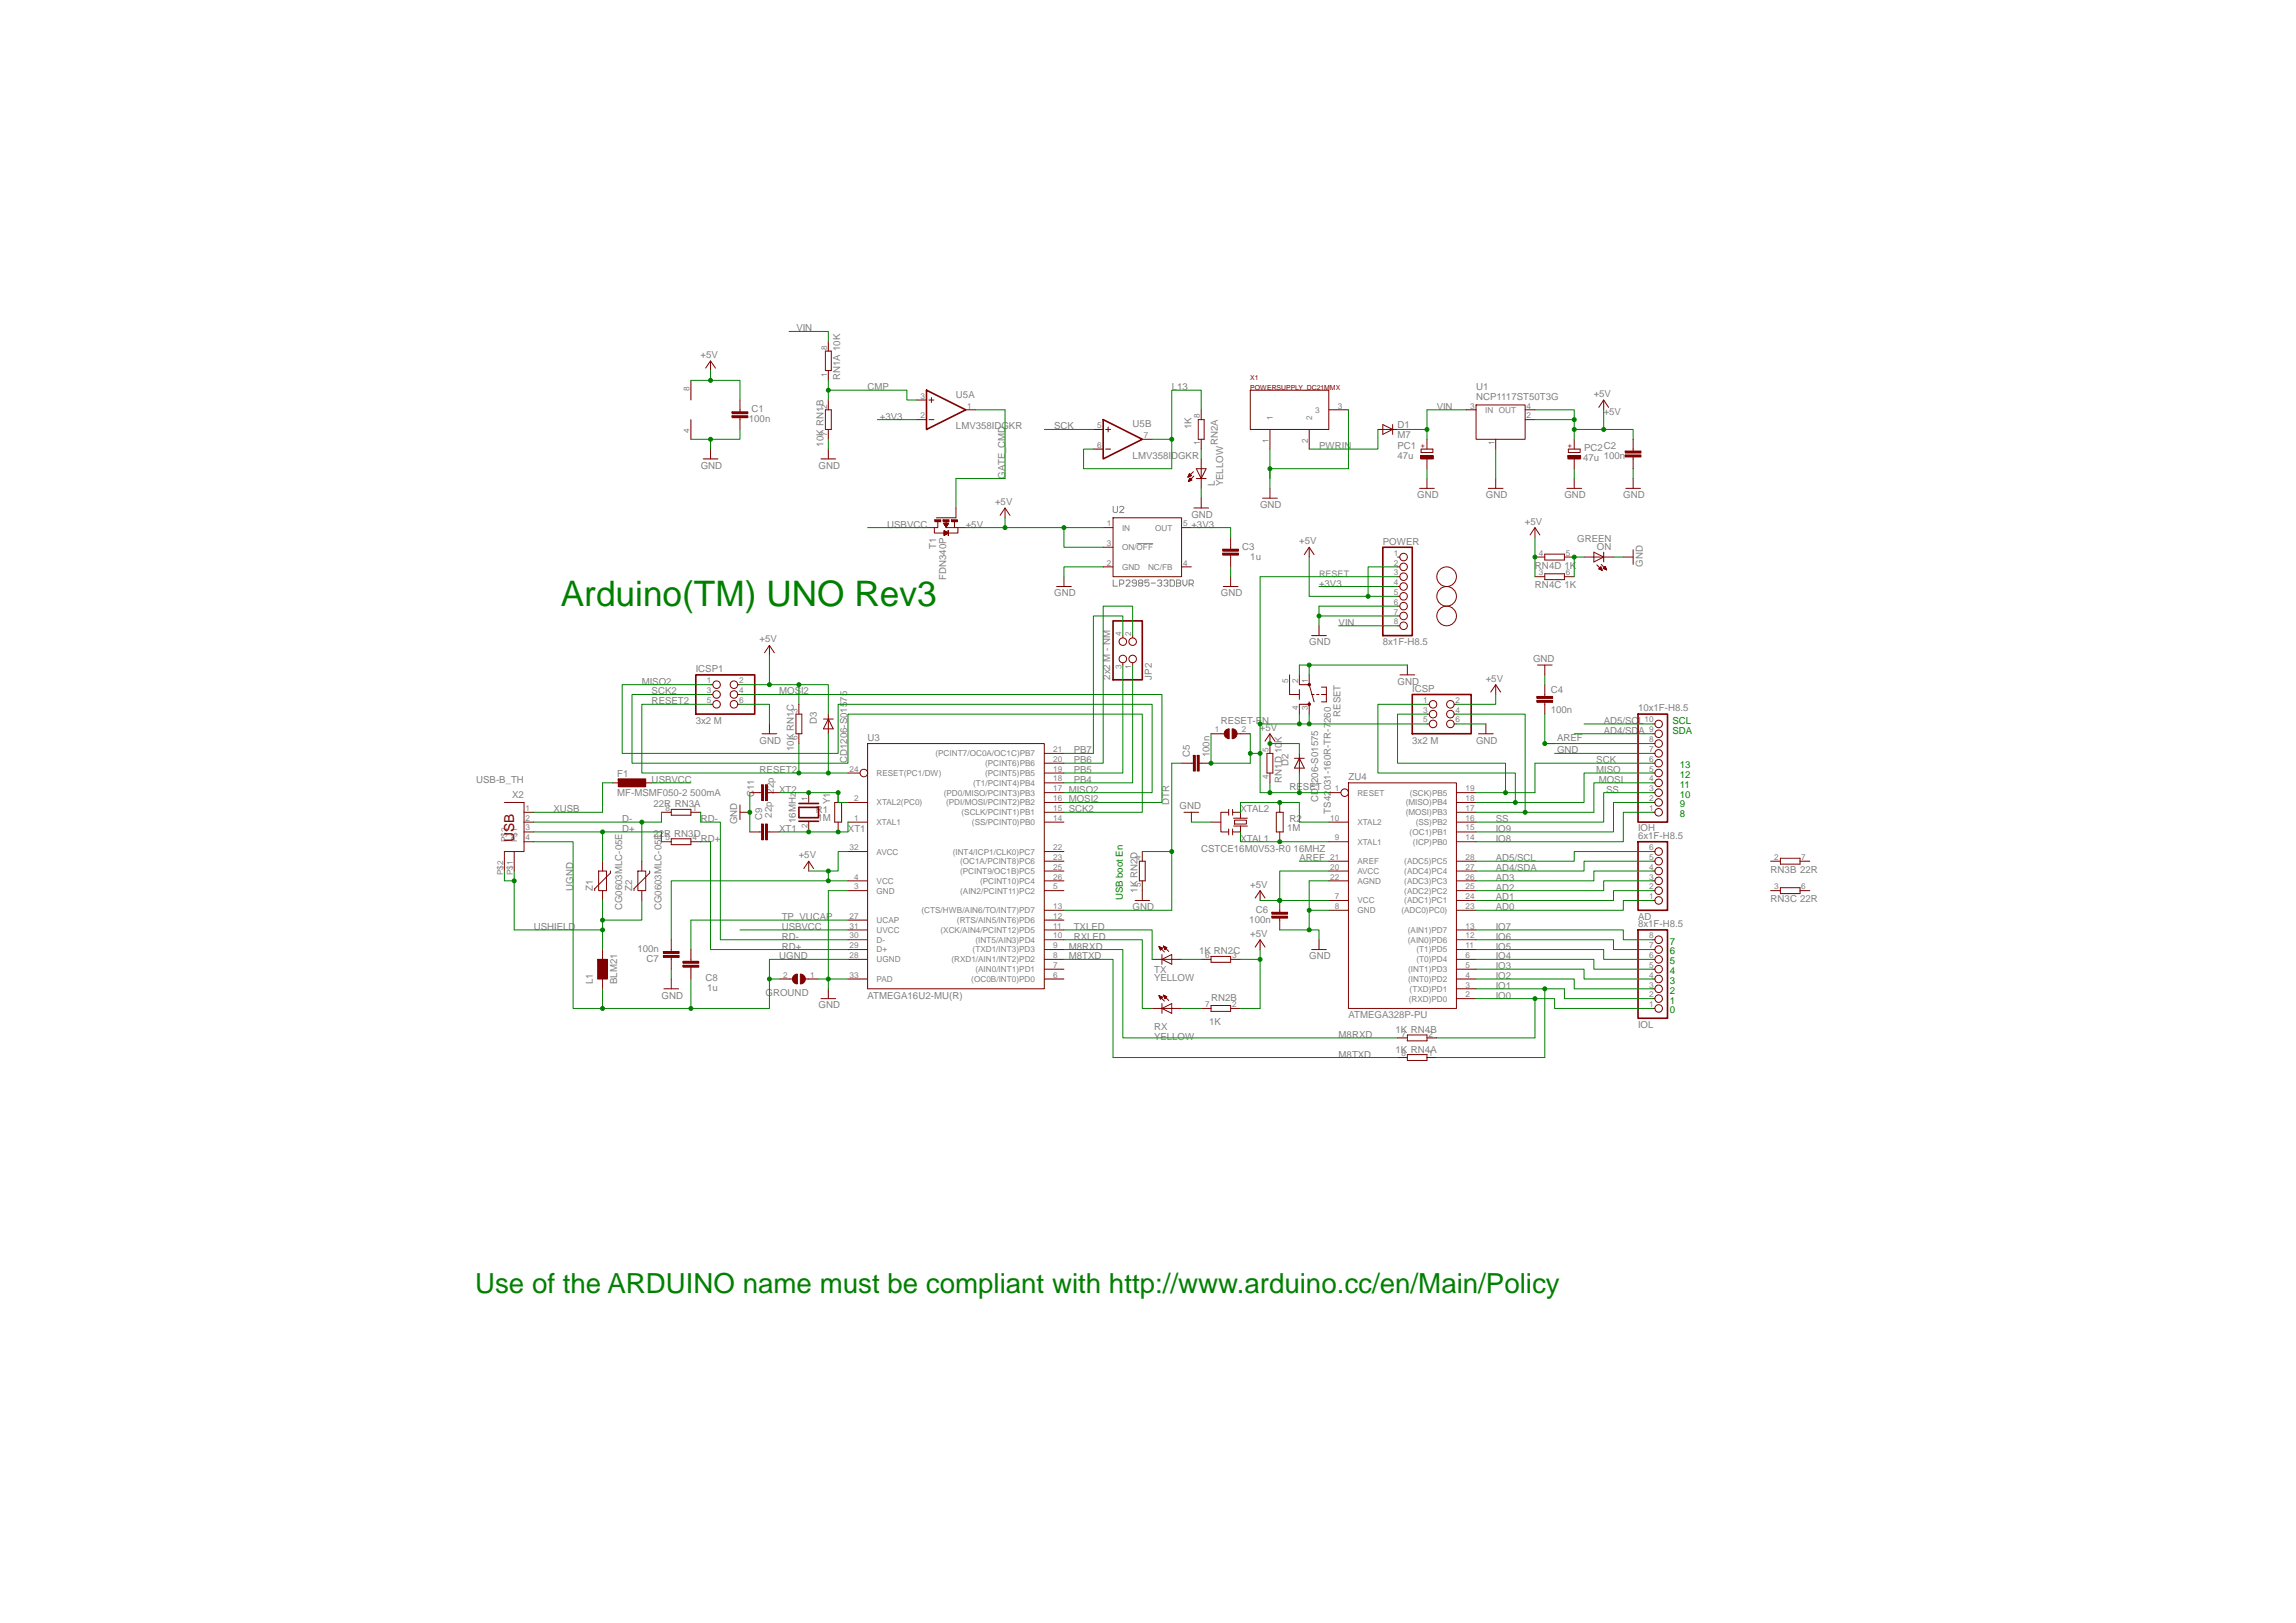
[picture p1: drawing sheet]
<svg xmlns="http://www.w3.org/2000/svg" width="297mm" height="210mm" viewBox="0 0 297 210" stroke-linecap="round" stroke-linejoin="round" font-family="sans-serif">
<defs><g id="words">
<text font-size="4.6" fill="#008000" x="72.6" y="78.4">Arduino(TM) UNO Rev3</text>
<text font-size="3.6" fill="#008000" x="61.5" y="167.3">Use of the ARDUINO name must be compliant with http://www.arduino.cc/en/Main/Policy</text>
<text font-size="1.8" fill="#800000" x="66.5" y="108.9" transform="rotate(-90 66.5 108.9)">USB</text>
<g font-size="1.2" fill="#808080">
<text x="90.6" y="46.3">+5V</text>
<text x="103" y="42.9">VIN</text>
<text x="97.2" y="53.3">C1</text>
<text x="108.7" y="49.2" transform="rotate(-90 108.7 49.2)">RN1A 10K</text>
<text x="112.2" y="50.5">CMP</text>
<text x="123.7" y="51.4">U5A</text>
<text x="151.6" y="50.5">L13</text>
<text x="185.9" y="53">VIN</text>
<text x="191" y="51.8">NCP1117ST50T3G</text>
<text x="191" y="50.5">U1</text>
<text x="206.2" y="51.4">+5V</text>
<text x="207.5" y="53.7">+5V</text>
<text x="96.9" y="54.6">100n</text>
<text x="106.5" y="57.8" transform="rotate(-90 106.5 57.8)">10K RN1B</text>
<text x="113.8" y="54.3">+3V3</text>
<text x="123.7" y="55.6">LMV358IDGKR</text>
<text x="136.4" y="55.6">SCK</text>
<text x="146.5" y="59.4">LMV358IDGKR</text>
<text x="146.5" y="55.2">U5B</text>
<text x="154.1" y="55.6" transform="rotate(-90 154.1 55.6)">1K</text>
<text x="157.6" y="57.6" transform="rotate(-90 157.6 57.6)">RN2A</text>
<text x="170.6" y="58.1">PWRIN</text>
<text x="180.8" y="56.7">M7</text>
<text x="180.8" y="58.1">PC1</text>
<text x="180.8" y="55.3">D1</text>
<text x="180.8" y="59.4">47u</text>
<text x="204.8" y="59.6">47u 100n</text>
<text x="204.9" y="58.4">PC2C2</text>
<text x="90.7" y="60.6">GND</text>
<text x="105.9" y="60.6">GND</text>
<text x="128.7" y="65.3">+5V</text>
<text x="130" y="61.9" transform="rotate(-90 130 61.9)">GATE_CMD</text>
<text x="157.2" y="62.9" transform="rotate(-90 157.2 62.9)">L</text>
<text x="158.3" y="62.9" transform="rotate(-90 158.3 62.9)">YELLOW</text>
<text x="163" y="65.7">GND</text>
<text x="183.3" y="64.5">GND</text>
<text x="192.2" y="64.5">GND</text>
<text x="202.4" y="64.5">GND</text>
<text x="210" y="64.5">GND</text>
<text x="114.8" y="68.3">USBVCC</text>
<text x="121.1" y="71" transform="rotate(-90 121.1 71)">T1</text>
<text x="124.9" y="68.3">+5V</text>
<text x="154.1" y="67">GND</text>
<text x="154.1" y="68.3">+3V3</text>
<text x="160.7" y="71.1">C3</text>
<text x="168.1" y="70.4">+5V</text>
<text x="178.9" y="70.5">POWER</text>
<text x="197.3" y="67.9">+5V</text>
<text x="204" y="70.1">GREEN</text>
<text x="206.6" y="71.2">ON</text>
<text x="122.4" y="75" transform="rotate(-90 122.4 75)">FDN340P</text>
<text x="136.4" y="77.2">GND</text>
<text x="157.9" y="77.2">GND</text>
<text x="161.8" y="72.4">1u</text>
<text x="170.6" y="74.6">RESET</text>
<text x="170.6" y="75.9">+3V3</text>
<text x="198.6" y="76.1">RN4C 1K</text>
<text x="198.6" y="73.6">RN4D 1K</text>
<text x="212.6" y="73.3" transform="rotate(-90 212.6 73.3)">GND</text>
<text x="98.3" y="83.1">+5V</text>
<text x="169.4" y="83.5">GND</text>
<text x="173.2" y="81">VIN</text>
<text x="178.9" y="83.5">8x1F-H8.5</text>
<text x="83" y="88.6">MISO2</text>
<text x="84.3" y="89.9">SCK2</text>
<text x="90" y="87">ICSP1</text>
<text x="100.8" y="89.9">MOSI2</text>
<text x="143.6" y="87.9" transform="rotate(-90 143.6 87.9)">2x2 M - NM</text>
<text x="149" y="87.9" transform="rotate(-90 149 87.9)">JP2</text>
<text x="180.8" y="88.6">GND</text>
<text x="182.7" y="89.5">ICSP</text>
<text x="192.2" y="88.2">+5V</text>
<text x="198.3" y="85.7">GND</text>
<text x="200.6" y="89.7">C4</text>
<text x="84.3" y="91.1">RESET2</text>
<text x="90" y="93.7">3x2 M</text>
<text x="105.7" y="93.7" transform="rotate(-90 105.7 93.7)">D3</text>
<text x="112.2" y="95.8">U3</text>
<text x="157.9" y="93.7">RESET-EN</text>
<text x="163" y="94.6">+5V</text>
<text x="173.4" y="92.7" transform="rotate(-90 173.4 92.7)">RESET</text>
<text x="200.6" y="92.2">100n</text>
<text x="201.4" y="95.9">AREF</text>
<text x="207.5" y="94.9">AD4/SDA</text>
<text x="207.5" y="93.7">AD5/SCL</text>
<text x="211.9" y="92">10x1F-H8.5</text>
<text x="61.6" y="101.3">USB-B_TH</text>
<text x="79.9" y="100.5">F1</text>
<text x="84.3" y="101.3">USBVCC</text>
<text x="98.3" y="96.2">GND</text>
<text x="98.3" y="100">RESET2</text>
<text x="102.7" y="97.2" transform="rotate(-90 102.7 97.2)">10K RN1C</text>
<text x="109.6" y="98.7" transform="rotate(-90 109.6 98.7)">CD1206-S01575</text>
<text x="138.9" y="101.3">PB4</text>
<text x="138.9" y="100">PB5</text>
<text x="138.9" y="98.7">PB6</text>
<text x="138.9" y="97.5">PB7</text>
<text x="153.9" y="98" transform="rotate(-90 153.9 98)">C5</text>
<text x="156.5" y="98" transform="rotate(-90 156.5 98)">100n</text>
<text x="165.8" y="101.3" transform="rotate(-90 165.8 101.3)">RN1D 10K</text>
<text x="166.7" y="99.1" transform="rotate(-90 166.7 99.1)">D2</text>
<text x="174.5" y="100.9">ZU4</text>
<text x="182.7" y="96.2">3x2 M</text>
<text x="191" y="96.2">GND</text>
<text x="201.4" y="97.5">GND</text>
<text x="206.5" y="98.7">SCK</text>
<text x="206.5" y="100">MISO</text>
<text x="206.8" y="101.3">MOSI</text>
<text x="66.3" y="103.2">X2</text>
<text x="71.6" y="105.1">XUSB</text>
<text x="79.9" y="102.9">MF-MSMF050-2 500mA</text>
<text x="80.5" y="106.4">D-</text>
<text x="80.5" y="107.6">D+</text>
<text x="84.5" y="104.5">22R RN3A</text>
<text x="90.7" y="106.4">RD-</text>
<text x="95.4" y="106.6" transform="rotate(-90 95.4 106.6)">GND</text>
<text x="97.6" y="103.1" transform="rotate(-90 97.6 103.1)">C11</text>
<text x="98.6" y="106.1" transform="rotate(-90 98.6 106.1)">C9</text>
<text x="99.9" y="105.8" transform="rotate(-90 99.9 105.8)">22p</text>
<text x="100.1" y="102.7" transform="rotate(-90 100.1 102.7)">22p</text>
<text x="100.8" y="102.6">XT2</text>
<text x="100.8" y="107.6">XT1</text>
<text x="103" y="106.5" transform="rotate(-90 103 106.5)">16MHz</text>
<text x="105.6" y="105.1">R1</text>
<text x="105.7" y="106.2">1M</text>
<text x="107.4" y="104.1" transform="rotate(-90 107.4 104.1)">Y1</text>
<text x="109.7" y="107.6">XT1</text>
<text x="138.3" y="102.6">MISO2</text>
<text x="138.3" y="103.8">MOSI2</text>
<text x="138.3" y="105.1">SCK2</text>
<text x="151.3" y="104.1" transform="rotate(-90 151.3 104.1)">DTR</text>
<text x="152.6" y="104.7">GND</text>
<text x="160.5" y="105.1">XTAL2</text>
<text x="166.5" y="107.5">1M</text>
<text x="166.8" y="102.2">RESET</text>
<text x="166.8" y="106.4">R2</text>
<text x="170.5" y="103.8" transform="rotate(-90 170.5 103.8)">CD1206-S01575</text>
<text x="172.2" y="105.3" transform="rotate(-90 172.2 105.3)">TS42031-160R-TR-7260</text>
<text x="193.5" y="106.4">SS</text>
<text x="193.5" y="107.6">IO9</text>
<text x="207.8" y="102.6">SS</text>
<text x="211.9" y="107.6">IOH</text>
<text x="84.5" y="108.3">22R RN3D</text>
<text x="90.7" y="108.9">RD+</text>
<text x="103.3" y="111.1">+5V</text>
<text x="155.4" y="110.2">CSTCE16M0V53-R0 16MHZ</text>
<text x="160.5" y="108.9">XTAL1</text>
<text x="168.1" y="111.4">AREF</text>
<text x="193.5" y="114">AD3</text>
<text x="193.5" y="112.7">AD4/SDA</text>
<text x="193.5" y="111.4">AD5/SCL</text>
<text x="193.5" y="108.9">IO8</text>
<text x="211.9" y="108.5">6x1F-H8.5</text>
<text x="229.1" y="112.9">RN3B 22R</text>
<text x="74.1" y="115.2" transform="rotate(-90 74.1 115.2)">UGND</text>
<text x="76.7" y="115.2" transform="rotate(-90 76.7 115.2)">Z1</text>
<text x="80.5" y="117.8" transform="rotate(-90 80.5 117.8)">CG0603MLC-05E</text>
<text x="81.8" y="115.2" transform="rotate(-90 81.8 115.2)">Z2</text>
<text x="85.6" y="117.8" transform="rotate(-90 85.6 117.8)">CG0603MLC-05E</text>
<text x="101.1" y="119">TP_VUCAP</text>
<text x="146.5" y="117.8">GND</text>
<text x="147.2" y="115.5" transform="rotate(-90 147.2 115.5)">1K RN2D</text>
<text x="161.6" y="119.4">100n</text>
<text x="161.7" y="114.9">+5V</text>
<text x="162.5" y="118.1">C6</text>
<text x="193.5" y="117.8">AD0</text>
<text x="193.5" y="116.5">AD1</text>
<text x="193.5" y="115.2">AD2</text>
<text x="211.9" y="119">AD</text>
<text x="211.9" y="119.9">8x1F-H8.5</text>
<text x="229.1" y="116.8">RN3C 22R</text>
<text x="69.1" y="120.3">USHIELD</text>
<text x="82.5" y="123.2">100n</text>
<text x="83.6" y="124.4">C7</text>
<text x="100.8" y="124.1">UGND</text>
<text x="101.1" y="120.3">USBVCC</text>
<text x="101.1" y="121.6">RD-</text>
<text x="101.1" y="122.9">RD+</text>
<text x="138.3" y="122.9">M8RXD</text>
<text x="138.3" y="124.1">M8TXD</text>
<text x="138.9" y="121.6">RXLED</text>
<text x="138.9" y="120.3">TXLED</text>
<text x="149.3" y="125.9">TX</text>
<text x="155.1" y="123.5">1K RN2C</text>
<text x="161.7" y="121.2">+5V</text>
<text x="169.4" y="124.1">GND</text>
<text x="193.5" y="125.4">IO3</text>
<text x="193.5" y="124.1">IO4</text>
<text x="193.5" y="122.9">IO5</text>
<text x="193.5" y="121.6">IO6</text>
<text x="193.5" y="120.3">IO7</text>
<text x="76.7" y="127.3" transform="rotate(-90 76.7 127.3)">L1</text>
<text x="79.9" y="127.3" transform="rotate(-90 79.9 127.3)">BLM21</text>
<text x="85.6" y="129.2">GND</text>
<text x="91.3" y="127">C8</text>
<text x="91.5" y="128.2">1u</text>
<text x="99" y="128.8">GROUND</text>
<text x="105.9" y="130.5">GND</text>
<text x="112.2" y="129.2">ATMEGA16U2-MU(R)</text>
<text x="149.3" y="127">YELLOW</text>
<text x="156.7" y="129.5">RN2B</text>
<text x="174.5" y="131.7">ATMEGA328P-PU</text>
<text x="193.5" y="126.7">IO2</text>
<text x="193.5" y="127.9">IO1</text>
<text x="193.5" y="129.2">IO0</text>
<text x="149.3" y="134.6">YELLOW</text>
<text x="149.3" y="133.2">RX</text>
<text x="156.4" y="132.6">1K</text>
<text x="173.2" y="134.3">M8RXD</text>
<text x="173.2" y="136.8">M8TXD</text>
<text x="180.5" y="136.2">1K RN4A</text>
<text x="180.5" y="133.6">1K RN4B</text>
<text x="211.9" y="132.9">IOL</text>
</g>
<g font-size="1.2" fill="#008000">
<text x="216.4" y="94.9">SDA</text>
<text x="216.4" y="93.7">SCL</text>
<text x="217.3" y="101.9">11</text>
<text x="217.3" y="100.6">12</text>
<text x="217.3" y="99.4">13</text>
<text x="217.3" y="105.7">8</text>
<text x="217.3" y="104.5">9</text>
<text x="217.3" y="103.2">10</text>
<text x="145.3" y="116.5" transform="rotate(-90 145.3 116.5)">USB boot En</text>
<text x="216" y="124.8">5</text>
<text x="216" y="123.5">6</text>
<text x="216" y="122.2">7</text>
<text x="216" y="131.1">0</text>
<text x="216" y="129.8">1</text>
<text x="216" y="128.6">2</text>
<text x="216" y="127.3">3</text>
<text x="216" y="126">4</text>
</g>
<g font-size="1.1" fill="#808080">
<text x="107" y="45.2" transform="rotate(-90 107 45.2)">8</text>
<text x="89.2" y="50.6" transform="rotate(-90 89.2 50.6)">8</text>
<text x="107" y="52.9" transform="rotate(-90 107 52.9)">2</text>
<text x="107" y="48.7" transform="rotate(-90 107 48.7)">1</text>
<text x="119.1" y="51.6">3</text>
<text x="125.1" y="52.9">1</text>
<text x="170.2" y="53.4">3</text>
<text x="173.1" y="52.9">3</text>
<text x="190.2" y="52.9">3</text>
<text x="192.1" y="53.4">IN OUT</text>
<text x="197.5" y="52.9">4</text>
<text x="89.2" y="56.1" transform="rotate(-90 89.2 56.1)">4</text>
<text x="107" y="56.3" transform="rotate(-90 107 56.3)">7</text>
<text x="119.1" y="54.1">2</text>
<text x="141.9" y="57.9">6</text>
<text x="141.9" y="55.4">5</text>
<text x="148" y="56.7">7</text>
<text x="155.2" y="57.6" transform="rotate(-90 155.2 57.6)">1</text>
<text x="155.2" y="54.1" transform="rotate(-90 155.2 54.1)">8</text>
<text x="164.1" y="57.3" transform="rotate(-90 164.1 57.3)">1</text>
<text x="164.7" y="54.4" transform="rotate(-90 164.7 54.4)">1</text>
<text x="169.2" y="57.3" transform="rotate(-90 169.2 57.3)">2</text>
<text x="169.8" y="54.4" transform="rotate(-90 169.8 54.4)">2</text>
<text x="193.3" y="57.6" transform="rotate(-90 193.3 57.6)">1</text>
<text x="197.5" y="54.1">2</text>
<text x="143.2" y="68.1">1</text>
<text x="143.2" y="70.6">3</text>
<text x="145.2" y="68.6">IN</text>
<text x="145.2" y="71.2">ON/OFF</text>
<text x="149.5" y="68.6">OUT</text>
<text x="153.1" y="68.1">5</text>
<text x="180.3" y="71.9">1</text>
<text x="199.1" y="71.9">4</text>
<text x="202.6" y="71.9">5</text>
<text x="143.2" y="73.2">2</text>
<text x="145.2" y="73.7">GND</text>
<text x="148.5" y="73.7">NC/FB</text>
<text x="153.1" y="73.2">4</text>
<text x="180.3" y="73.2">2</text>
<text x="180.3" y="74.4">3</text>
<text x="180.3" y="75.7">4</text>
<text x="180.3" y="77">5</text>
<text x="199.1" y="74.4">3</text>
<text x="202.6" y="74.4">6</text>
<text x="145.1" y="82.3" transform="rotate(-90 145.1 82.3)">4</text>
<text x="146.3" y="82.3" transform="rotate(-90 146.3 82.3)">2</text>
<text x="180.3" y="78.3">6</text>
<text x="180.3" y="79.5">7</text>
<text x="180.3" y="80.8">8</text>
<text x="91.4" y="88.4">1</text>
<text x="91.4" y="89.7">3</text>
<text x="95.6" y="88.4">2</text>
<text x="95.6" y="89.7">4</text>
<text x="145.1" y="86.5" transform="rotate(-90 145.1 86.5)">3</text>
<text x="146.3" y="86.5" transform="rotate(-90 146.3 86.5)">1</text>
<text x="166.7" y="88.4" transform="rotate(-90 166.7 88.4)">5</text>
<text x="167.9" y="88.4" transform="rotate(-90 167.9 88.4)">2</text>
<text x="169.2" y="88.4" transform="rotate(-90 169.2 88.4)">1</text>
<text x="91.4" y="90.9">5</text>
<text x="95.6" y="90.9">6</text>
<text x="103.2" y="95.7" transform="rotate(-90 103.2 95.7)">6</text>
<text x="103.2" y="92.2" transform="rotate(-90 103.2 92.2)">3</text>
<text x="157.2" y="94.7">1</text>
<text x="160.7" y="94.7">2</text>
<text x="167.9" y="91.9" transform="rotate(-90 167.9 91.9)">4</text>
<text x="169.2" y="91.9" transform="rotate(-90 169.2 91.9)">3</text>
<text x="184.1" y="90.9">1</text>
<text x="184.1" y="92.2">3</text>
<text x="184.1" y="93.5">5</text>
<text x="188.3" y="90.9">2</text>
<text x="188.3" y="92.2">4</text>
<text x="188.3" y="93.5">6</text>
<text x="212.7" y="93.5">10</text>
<text x="213.3" y="94.7">9</text>
<text x="109.9" y="99.8">24</text>
<text x="113.4" y="100.4">RESET(PC1/DW)</text>
<text x="121" y="97.9">(PCINT7/OC0A/OC1C)PB7</text>
<text x="125.9" y="101.7">(T1/PCINT4)PB4</text>
<text x="127.4" y="100.4">(PCINT5)PB5</text>
<text x="127.4" y="99.1">(PCINT6)PB6</text>
<text x="136.3" y="99.8">19</text>
<text x="136.3" y="98.6">20</text>
<text x="136.3" y="97.3">21</text>
<text x="136.3" y="101.1">18</text>
<text x="164.1" y="100.8" transform="rotate(-90 164.1 100.8)">4</text>
<text x="164.1" y="97.3" transform="rotate(-90 164.1 97.3)">5</text>
<text x="213.3" y="101.1">4</text>
<text x="213.3" y="99.8">5</text>
<text x="213.3" y="98.6">6</text>
<text x="213.3" y="97.3">7</text>
<text x="213.3" y="96">8</text>
<text x="68" y="104.9">1</text>
<text x="68" y="106.2">2</text>
<text x="68" y="107.4">3</text>
<text x="86.1" y="104.9">8</text>
<text x="89.6" y="104.9">1</text>
<text x="104.5" y="107.1" transform="rotate(-90 104.5 107.1)">2</text>
<text x="104.5" y="103.6" transform="rotate(-90 104.5 103.6)">1</text>
<text x="110.5" y="106.2">1</text>
<text x="110.5" y="103.6">2</text>
<text x="113.4" y="106.7">XTAL1</text>
<text x="113.4" y="104.2">XTAL2(PC0)</text>
<text x="122.1" y="102.9">(PD0/MISO/PCINT3)PB3</text>
<text x="122.4" y="104.2">(PDI/MOSI/PCINT2)PB2</text>
<text x="124.4" y="105.5">(SCLK/PCINT1)PB1</text>
<text x="125.7" y="106.7">(SS/PCINT0)PB0</text>
<text x="136.3" y="102.4">17</text>
<text x="136.3" y="103.6">16</text>
<text x="136.3" y="104.9">15</text>
<text x="136.3" y="106.2">14</text>
<text x="172.1" y="106.2">10</text>
<text x="172.7" y="102.4">1</text>
<text x="175.6" y="106.7">XTAL2</text>
<text x="175.6" y="102.9">RESET</text>
<text x="181.9" y="104.2">(MISO)PB4</text>
<text x="181.9" y="105.5">(MOSI)PB3</text>
<text x="182.4" y="102.9">(SCK)PB5</text>
<text x="183.2" y="106.7">(SS)PB2</text>
<text x="189.6" y="102.4">19</text>
<text x="189.6" y="103.6">18</text>
<text x="189.6" y="104.9">17</text>
<text x="189.6" y="106.2">16</text>
<text x="189.6" y="107.4">15</text>
<text x="213.3" y="104.9">1</text>
<text x="213.3" y="103.6">2</text>
<text x="213.3" y="102.4">3</text>
<text x="65.1" y="113.2" transform="rotate(-90 65.1 113.2)">P$2</text>
<text x="65.6" y="109" transform="rotate(-90 65.6 109)">P$2</text>
<text x="66.4" y="113.2" transform="rotate(-90 66.4 113.2)">P$1</text>
<text x="66.9" y="109" transform="rotate(-90 66.9 109)">P$1</text>
<text x="68" y="108.7">4</text>
<text x="86.1" y="108.7">5</text>
<text x="89.6" y="108.7">4</text>
<text x="109.9" y="110">32</text>
<text x="110.5" y="113.8">4</text>
<text x="113.4" y="110.6">AVCC</text>
<text x="123.3" y="110.6">(INT4/ICP1/CLK0)PC7</text>
<text x="124.2" y="111.8">(OC1A/PCINT8)PC6</text>
<text x="124.2" y="113.1">(PCINT9/OC1B)PC5</text>
<text x="136.3" y="110">22</text>
<text x="136.3" y="111.3">23</text>
<text x="136.3" y="112.5">25</text>
<text x="136.3" y="113.8">26</text>
<text x="147.6" y="111.3" transform="rotate(-90 147.6 111.3)">4</text>
<text x="172.1" y="112.5">20</text>
<text x="172.1" y="111.3">21</text>
<text x="172.1" y="113.8">22</text>
<text x="172.7" y="108.7">9</text>
<text x="175.6" y="113.1">AVCC</text>
<text x="175.6" y="111.8">AREF</text>
<text x="175.6" y="109.3">XTAL1</text>
<text x="181.7" y="111.8">(ADC5)PC5</text>
<text x="181.7" y="113.1">(ADC4)PC4</text>
<text x="182.4" y="108">(OC1)PB1</text>
<text x="182.8" y="109.3">(ICP)PB0</text>
<text x="189.6" y="111.3">28</text>
<text x="189.6" y="112.5">27</text>
<text x="189.6" y="113.8">26</text>
<text x="189.6" y="108.7">14</text>
<text x="213.3" y="113.8">3</text>
<text x="213.3" y="112.5">4</text>
<text x="213.3" y="111.3">5</text>
<text x="213.3" y="110">6</text>
<text x="229.5" y="111.3">2</text>
<text x="233" y="111.3">7</text>
<text x="109.9" y="118.9">27</text>
<text x="110.5" y="115.1">3</text>
<text x="113.4" y="115.6">GND</text>
<text x="113.4" y="119.4">UCAP</text>
<text x="113.4" y="114.3">VCC</text>
<text x="119.2" y="118.2">(CTS/HWB/AIN6/TO/INT7)PD7</text>
<text x="123.8" y="119.4">(RTS/AIN5/INT6)PD6</text>
<text x="124.2" y="115.6">(AIN2/PCINT11)PC2</text>
<text x="126.8" y="114.3">(PCINT10)PC4</text>
<text x="136.3" y="115.1">5</text>
<text x="136.3" y="117.6">13</text>
<text x="136.3" y="118.9">12</text>
<text x="147.6" y="114.7" transform="rotate(-90 147.6 114.7)">5</text>
<text x="172.7" y="117.6">8</text>
<text x="172.7" y="116.3">7</text>
<text x="175.6" y="118.2">GND</text>
<text x="175.6" y="116.9">VCC</text>
<text x="175.6" y="114.3">AGND</text>
<text x="181.3" y="118.2">(ADC0)PC0)</text>
<text x="181.7" y="114.3">(ADC3)PC3</text>
<text x="181.7" y="115.6">(ADC2)PC2</text>
<text x="181.7" y="116.9">(ADC1)PC1</text>
<text x="189.6" y="115.1">25</text>
<text x="189.6" y="116.3">24</text>
<text x="189.6" y="117.6">23</text>
<text x="213.3" y="116.3">1</text>
<text x="213.3" y="115.1">2</text>
<text x="229.5" y="115.1">3</text>
<text x="233" y="115.1">6</text>
<text x="109.9" y="122.7">29</text>
<text x="109.9" y="121.4">30</text>
<text x="109.9" y="124">28</text>
<text x="109.9" y="120.1">31</text>
<text x="113.4" y="123.2">D+</text>
<text x="113.4" y="122">D-</text>
<text x="113.4" y="124.5">UGND</text>
<text x="113.4" y="120.7">UVCC</text>
<text x="121.7" y="120.7">(XCK/AIN4/PCINT12)PD5</text>
<text x="123.1" y="124.5">(RXD1/AIN1/INT2)PD2</text>
<text x="125.8" y="123.2">(TXD1/INT3)PD3</text>
<text x="126.2" y="125.8">(AIN0/INT1)PD1</text>
<text x="126.2" y="122">(INT5/AIN3)PD4</text>
<text x="136.3" y="125.2">7</text>
<text x="136.3" y="121.4">10</text>
<text x="136.3" y="124">8</text>
<text x="136.3" y="122.7">9</text>
<text x="136.3" y="120.1">11</text>
<text x="155.9" y="124">6</text>
<text x="159.4" y="124">3</text>
<text x="182.1" y="120.7">(AIN1)PD7</text>
<text x="182.1" y="122">(AIN0)PD6</text>
<text x="182.2" y="125.8">(INT1)PD3</text>
<text x="183.2" y="123.2">(T1)PD5</text>
<text x="183.2" y="124.5">(T0)PD4</text>
<text x="189.6" y="120.1">13</text>
<text x="189.6" y="121.4">12</text>
<text x="189.6" y="122.7">11</text>
<text x="189.6" y="124">6</text>
<text x="189.6" y="125.2">5</text>
<text x="213.3" y="125.2">5</text>
<text x="213.3" y="124">6</text>
<text x="213.3" y="122.7">7</text>
<text x="213.3" y="121.4">8</text>
<text x="101.3" y="126.5">2</text>
<text x="104.8" y="126.5">1</text>
<text x="109.9" y="126.5">33</text>
<text x="113.4" y="127">PAD</text>
<text x="125.7" y="127">(OC0B/INT0)PD0</text>
<text x="136.3" y="126.5">6</text>
<text x="155.9" y="130.3">7</text>
<text x="159.4" y="130.3">2</text>
<text x="182.2" y="127">(INT0)PD2</text>
<text x="182.3" y="129.6">(RXD)PD0</text>
<text x="182.4" y="128.3">(TXD)PD1</text>
<text x="189.6" y="126.5">4</text>
<text x="189.6" y="127.8">3</text>
<text x="189.6" y="129">2</text>
<text x="213.3" y="130.3">1</text>
<text x="213.3" y="129">2</text>
<text x="213.3" y="127.8">3</text>
<text x="213.3" y="126.5">4</text>
<text x="181.3" y="136.7">8</text>
<text x="181.3" y="134.1">7</text>
<text x="184.8" y="136.7">1</text>
<text x="184.8" y="134.1">2</text>
</g>
<g font-size=".9" fill="#800000">
<text x="161.8" y="49.2">X1</text>
<text x="161.8" y="50.5">POWERSUPPLY_DC21MMX</text>
<text x="184.3" y="57.9" transform="rotate(-90 184.3 57.9)">+</text>
<text x="203.4" y="57.9" transform="rotate(-90 203.4 57.9)">+</text>
</g>
</g></defs>
<g fill="none" stroke="#808080" stroke-width=".13">
<path d="M144 75v.8h.6M144 65.5v.7l.2 .1h.2l.2-.1v-.7M144.8 65.6l.2-.1h.2l.2 .1v.2l-.6 .5h.6M144.8 75.6h.4l.2-.2v-.2l-.2-.2h-.4v.8M145.7 75.2l.1-.2h.3l.1 .2v.1l-.5 .5h.5M147 75.4h-.4l-.1-.1v-.1l.1-.2h.3l.1 .2v.5l-.1 .1h-.3l-.1-.1M147 70.3h2.2M147.3 75.2l.1-.2h.3l.1 .2v.1l-.1 .1 .1 .2v.1l-.1 .1h-.3l-.1-.1 .1-.3zM147.4 75.4h.3M148.7 75h-.6v.4l.3-.1 .3 .1v.3l-.2 .1h-.3l-.1-.1M148.9 75.4h.6M149.8 75.2l.1-.2h.3l.1 .2v.1l-.3 .1"/>
<path d="M150.2 75.4l.1 .2v.1l-.1 .1h-.3l-.1-.1M150.6 75.2l.1-.2h.3l.1 .2v.1l-.3 .1M151 75.4l.1 .2-.1 .2h-.3l-.1-.1M151.4 75h.4l.1 .2v.5l-.1 .1h-.4zM152.2 75h.4l.2 .2v.1l-.2 .1 .2 .2v.1l-.2 .1h-.4zM152.2 75.4h.4M153 75v.6l.3 .2 .3-.2v-.6M153.8 75.6h.5l.1-.2v-.2l-.1-.2h-.5v.8M154.1 75.6l.3 .2"/>
</g>
<g fill="none" stroke="#800000" stroke-width=".13">
<path d="M183.9 58.1h1.5v.4h-1.5zM210.3 58.4h2v.2h-2zM210.3 58.4h.1M210.3 58.9h2v.2h-2zM210.3 58.9h.1M211.3 56.8v1.6M211.3 59.1v1.5M168.7 71.8l.7-1 .6 1M169.4 70.8v1.3M210.3 63.2h1.9M211.3 61.9v1.3M163.7 95.9l.6-1 .6 1"/>
<path d="M164.3 94.9v1.3M169.7 82.2h1.9M170.6 81v1.2M184.6 91.1h.3M184.6 92.4h.3M184.6 93.7h.3M188.1 91.1h.3M188.1 92.4h.3M188.1 93.7h.3M191.3 94.9h1.9M192.2 93.7v1.2M192.9 89.5l.6-.9 .6 .9"/>
<path d="M193.5 88.6v1.3M213.8 93.7h.3M213.8 94.9h.3M213.8 98.7h.3M213.8 97.5h.3M213.8 96.2h.3M153.2 105.1h1.9M154.1 105.1v1.3M162.4 116.2l.6-1 .7 1M163 115.2v1.3M171.9 111.4h2.6M171.9 112.7h2.6"/>
<path d="M171.9 114h2.6M171.9 116.5h2.6M171.9 117.8h2.6M171.9 102.6h1.6M171.9 106.4h2.6M171.9 108.9h2.6M174.5 101.3h13.9v29.2h-13.9zM188.4 111.4h2.6M188.4 112.7h2.6M188.4 114h2.6M188.4 115.2h2.6M188.4 116.5h2.6"/>
<path d="M188.4 117.8h2.6M188.4 102.6h2.6M188.4 103.8h2.6M188.4 105.1h2.6M188.4 106.4h2.6M188.4 107.6h2.6M188.4 108.9h2.6M213.8 111.4h.3M213.8 112.7h.3M213.8 114h.3M213.8 115.2h.3M213.8 116.5h.3"/>
<path d="M213.8 102.6h.3M213.8 103.8h.3M213.8 105.1h.3M213.8 101.3h.3M213.8 100h.3M213.8 110.2h.3M169.7 122.9h1.9M170.6 121.6v1.3M188.4 120.3h2.6M188.4 121.6h2.6M188.4 122.9h2.6M188.4 124.1h2.6"/>
<path d="M188.4 125.4h2.6M188.4 126.7h2.6M188.4 127.9h2.6M188.4 129.2h2.6M213.8 121.6h.3M213.8 122.9h.3M213.8 124.1h.3M213.8 125.4h.3M213.8 126.7h.3M213.8 127.9h.3M213.8 129.2h.3M213.8 130.5h.3"/>
<circle cx="185.4" cy="91.1" r=".49"/>
<circle cx="185.4" cy="92.4" r=".49"/>
<circle cx="185.4" cy="93.7" r=".49"/>
<circle cx="187.6" cy="91.1" r=".49"/>
<circle cx="187.6" cy="92.4" r=".49"/>
<circle cx="187.6" cy="93.7" r=".49"/>
<circle cx="214.6" cy="98.7" r=".49"/>
<circle cx="214.6" cy="96.2" r=".49"/>
<circle cx="214.6" cy="97.5" r=".49"/>
<circle cx="214.6" cy="94.9" r=".49"/>
<circle cx="214.6" cy="93.7" r=".49"/>
<circle cx="174" cy="102.6" r=".49"/>
<circle cx="214.6" cy="115.2" r=".49"/>
<circle cx="214.6" cy="114" r=".49"/>
<circle cx="214.6" cy="103.8" r=".49"/>
<circle cx="214.6" cy="101.3" r=".49"/>
<circle cx="214.6" cy="116.5" r=".49"/>
<circle cx="214.6" cy="110.2" r=".49"/>
<circle cx="214.6" cy="111.4" r=".49"/>
<circle cx="214.6" cy="102.6" r=".49"/>
<circle cx="214.6" cy="100" r=".49"/>
<circle cx="214.6" cy="112.7" r=".49"/>
<circle cx="214.6" cy="105.1" r=".49"/>
<circle cx="214.6" cy="130.5" r=".49"/>
<circle cx="214.6" cy="129.2" r=".49"/>
<circle cx="214.6" cy="125.4" r=".49"/>
<circle cx="214.6" cy="126.7" r=".49"/>
<circle cx="214.6" cy="122.9" r=".49"/>
<circle cx="214.6" cy="121.6" r=".49"/>
<circle cx="214.6" cy="124.1" r=".49"/>
<circle cx="214.6" cy="127.9" r=".49"/>
</g>
<path d="M182.7 89.9h7.6v5h-7.6zM211.9 92.4h3.8v14h-3.8zM211.9 108.9h3.8v8.9h-3.8zM211.9 120.3h3.8v11.4h-3.8z" fill="none" stroke="#800000" stroke-width=".21"/>
<path d="M210.3 58.5h2M210.3 59h2" fill="none" stroke="#800000" stroke-width=".25"/>
<path d="M183.8 58.9h1.6v.5h-1.6z" fill="#800000"/>
<path d="M183.8 58.9h1.6v.5h-1.6zM183.8 58.9h.1M184.6 56.8v1.3M184.6 59.4v1.2M202.9 58.1h1.5v.4h-1.5z" fill="none" stroke="#800000" stroke-width=".13"/>
<path d="M202.8 58.9h1.7v.5h-1.7z" fill="#800000"/>
<g fill="none" stroke="#800000" stroke-width=".13">
<path d="M161.8 50.5h10.1v5.1h-10.1zM164.3 55.6v2.5M169.4 55.6v2.5M171.9 53h2.6M178.3 55.6h2.5M178.9 54.9l1.3 .7-1.3 .6zM180.2 54.9v1.3M189.7 53h1.3M191 52.4h6.3v4.4h-6.3zM193.5 56.8v1.3M197.3 53h1.3M197.3 54.3h1.3"/>
<path d="M202.8 58.9h1.7v.5h-1.7zM202.8 58.9h.1M203.7 56.8v1.3M203.7 59.4v1.2M163.3 64.5h1.9M164.3 63.2v1.3M183.7 63.2h1.9M184.6 61.9v1.3M192.5 63.2h2M193.5 61.9v1.3M197.9 69.2l.7-.9 .6 .9M198.6 68.3v1.2"/>
<path d="M202.7 63.2h1.9M203.7 61.9v1.3M204.9 72.1h3.8M206.2 71.4l1.3 .7-1.3 .6zM206.6 73.1l.7 .7M206.8 73.6l.3-.3 .2 .5zM206.9 73.6h.3M206.9 73.5h.3M207 73.7h.2M207 73.4h.1M207.1 73.7h.1M207.1 73.3h.1"/>
<path d="M207.2 73l.7 .7M207.2 73.7h.1M207.4 73.5l.3-.2 .2 .4zM207.4 73.5h.4M207.5 73.5h.2M207.5 71.4v1.3M207.5 73.6h.3M207.5 73.4h.2M207.6 73.6h.2M207.6 73.3h.1M207.7 73.7h.1M207.8 73.7h.1"/>
<path d="M210 72.1h1.3M211.3 71.1v1.9M181.1 87.3h1.9M182.1 86v1.3M198.8 90.6h2.1v.3h-2.1zM198.8 90.6h.1M198.8 90.1h2.1v.3h-2.1zM198.8 90.1h.1M198.9 86h1.9M199.9 86v1.3M199.9 88.6v1.5M199.9 90.9v1.5"/>
<path d="M65.3 103.8h2.5v6.4h-2.5v2.5M66.5 110.2v2.5M67.8 105.1h1.3M67.8 106.4h1.3M67.8 107.6h1.3M67.8 108.9h1.3M149.1 130.5h3.8M149.1 124.1h3.8M149.9 128.8l.7 .7M149.9 122.5l.7 .7M149.9 128.8l.5 .2-.3 .3zM149.9 122.5l.5 .2-.3 .2z"/>
<path d="M150 128.8h.1M150 122.5h.1M150 128.9h.1M150 122.6h.2M150 129h.3M150 128.9h.2M150 122.6h.3M150 129h.4M150 122.7h.4M150 129.1h.3M150.1 129.1h.2M150.1 122.7h.2"/>
<path d="M150.1 129.2h.2M150.1 122.8h.2M150.1 129.2h.1M150.1 122.9h.1M150.3 129.8v1.3M150.3 123.5v1.3M150.3 130.5l1.3-.7v1.3zM150.3 124.1l1.3-.6v1.3zM150.5 128.8l.5 .1-.3 .3zM150.5 122.4l.5 .2-.3 .3zM150.5 128.8l.7 .7M150.5 122.4l.7 .7"/>
<path d="M150.5 128.8h.1M150.5 122.4h.1M150.6 128.8h.1M150.6 122.5h.1M150.6 128.9h.2M150.6 122.5h.2M150.6 128.9h.3M150.6 122.6h.3M150.6 129h.3M150.6 122.6h.4M150.6 122.7h.3M150.7 129.1h.1"/>
<path d="M150.7 129.1h.2M150.7 122.7h.1M150.7 129.2h.1M150.7 122.8h.1M150.7 122.9h.1"/>
<circle cx="187.2" cy="79.7" r="1.27"/>
<circle cx="187.2" cy="74.6" r="1.27"/>
<circle cx="187.2" cy="77.2" r="1.27"/>
</g>
<path d="M198.8 90.7h2.1M198.8 90.2h2.1" fill="none" stroke="#800000" stroke-width=".25"/>
<path d="M80 100.8h3.5v1h-3.5z" fill="#800000"/>
<g fill="none" stroke="#800000" stroke-width=".13">
<path d="M155.4 59.4v3.8M120.9 68.3v.7h1.3M121.1 67h2.6M121.3 67.5v.8h-.2M122.4 67.4v.9h1.3M123.5 67.5v.8M123.9 68.3v.7h-1.2M153.7 61.7h.1M153.8 61.6h.1M153.8 61.6h.2M153.8 61.5h.3M153.8 62.3h.1"/>
<path d="M153.8 62.2h.2M153.8 61.4h.2M153.8 62.1h.3M153.8 62.1h.4M153.9 61.4h.1M153.9 62.1h.3M153.9 61.3h.1M153.9 62h.2M153.9 61.3l.2 .2-.4 .2zM153.9 61.9h.1M153.9 61.8l.3 .3-.4 .2zM154.4 61l-.7 .7"/>
<path d="M154.4 61.6l-.6 .7M154.4 65.7h2M154.8 60.6h1.2l-.6 1.3zM154.8 61.9h1.2M155.4 64.5v1.2M79.2 101.3h1.3M80 100.8h3.5v1h-3.5zM80 100.8h.1M83 101.3h1.3M104 112.4l.6-1 .7 1M104.6 111.4v1.3M85.8 123.6h2.1v.3h-2.1z"/>
<path d="M85.8 123.6h.1M85.8 123.1h2.1v.3h-2.1zM85.8 123.1h.1M85.9 127.9h1.9M86.8 123.9v1.5M86.8 121.6v1.5M86.8 126.7v1.2M162.4 122.5l.6-.9 .7 .9M163 121.6v1.3"/>
</g>
<path d="M85.8 123.7h2.1M85.8 123.2h2.1" fill="none" stroke="#800000" stroke-width=".25"/>
<path d="M120.9 67.2h.8v.3h-.8z" fill="#800000"/>
<path d="M120.9 67.2h.8v.3h-.8zM120.9 67.2h.1" fill="none" stroke="#800000" stroke-width=".13"/>
<path d="M122 67.2h.8v.3h-.8z" fill="#800000"/>
<path d="M122 67.2h.8v.3h-.8zM122 67.2h.1" fill="none" stroke="#800000" stroke-width=".13"/>
<path d="M123.1 67.2h.8v.3h-.8z" fill="#800000"/>
<path d="M123.1 67.2h.8v.3h-.8zM123.1 67.2h.1" fill="none" stroke="#800000" stroke-width=".13"/>
<path d="M122.7 68.6v.7z" fill="#800000"/>
<g fill="none" stroke="#800000" stroke-width=".13">
<path d="M91 59.4h1.9M91.3 47.6l.6-.9 .7 .9M91.9 46.7v1.2M91.9 58.1v1.3M94.7 53.3h2v.2h-2zM94.7 53.3h.1M94.7 53.8h2v.2h-2zM94.7 53.8h.1M95.7 51.8v1.5M95.7 54v1.6M106.2 59.4h1.9M107.2 58.1v1.3"/>
<path d="M206.8 52.7l.7-.9 .6 .9M207.5 51.8v1.2M119.9 68.3h1.2M122.1 67.7h.6l-.3 .5zM122.1 67.7h.6M122.1 67.8h.6M122.1 69.3h.1M122.1 69.2h.3M122.1 69h.5M122.1 68.9h.5M122.1 68.9h.4M122.1 68.8h.3"/>
<path d="M122.1 68.7l.2 .1M122.1 68.7h.2M122.1 68.7h.1M122.1 68.6l.6 .4-.6 .3zM122.2 67.8h.4M122.2 67.9h.4M122.2 69.2l-.1 .1M122.3 68h.2M122.3 68h.3M122.3 68.1h.2M122.3 69.2h-.2M122.4 68.1h.1"/>
<path d="M122.4 68.2h.1M122.4 69.1h-.3M122.5 69l-.4 .1M122.6 69h-.5M122.7 68.6v.7zM122.7 68.6h.1M123.7 65.7v1.3M123.7 68.3h1.2M129.4 66.7l.6-1 .7 1M130 65.7v1.3M158.3 75.9h1.9M159.2 74.6v1.3"/>
<path d="M91.9 91.1h.3M91.9 89.9h.3M91.9 88.6h.3M95.5 91.1h.2M95.5 89.9h.2M95.5 88.6h.2M98.6 94.9h1.9M98.9 84.5l.6-1 .7 1M99.5 83.5v1.3M99.5 93.7v1.2M112.2 96.2h22.9v31.7h-22.9zM135.1 98.7h2.5"/>
<path d="M135.1 97.5h2.5M152.9 98.7h1.5M154.4 97.7h.2v2.1h-.2zM154.4 97.7h.1M154.9 97.7h.2v2.1h-.2zM154.9 97.7h.1M155.1 98.7h1.6M77.4 112.7h1.1v2.5h-1.1zM78 111.4v1.3M78 115.2v1.3M79 112.7v.2l-2.1 2.1v.2M82.5 112.7h1v2.5h-1z"/>
<path d="M83 111.4v1.3M83 115.2v1.3M84 112.7v.2l-2 2.1v.2M109.7 115.2h2.5M109.7 110.2h2.5M109.7 100h1.5M109.7 114h2.5M109.7 103.8h2.5M109.7 119h2.5M109.7 106.4h2.5M135.1 115.2h2.5M135.1 117.8h2.5"/>
<path d="M135.1 110.2h2.5M135.1 111.4h2.5M135.1 100h2.5M135.1 112.7h2.5M135.1 114h2.5M135.1 102.6h2.5M135.1 103.8h2.5M135.1 119h2.5M135.1 105.1h2.5M135.1 106.4h2.5M135.1 101.3h2.5M106.2 129.2h1.9"/>
<path d="M107.2 127.9v1.3M109.7 121.6h2.5M109.7 126.7h2.5M109.7 124.1h2.5M109.7 122.9h2.5M109.7 120.3h2.5M135.1 125.4h2.5M135.1 121.6h2.5M135.1 126.7h2.5M135.1 124.1h2.5M135.1 122.9h2.5M135.1 120.3h2.5"/>
<circle cx="92.7" cy="91.1" r=".49"/>
<circle cx="92.7" cy="89.9" r=".49"/>
<circle cx="92.7" cy="88.6" r=".49"/>
<circle cx="94.9" cy="91.1" r=".49"/>
<circle cx="94.9" cy="89.9" r=".49"/>
<circle cx="94.9" cy="88.6" r=".49"/>
<circle cx="111.8" cy="100" r=".49"/>
</g>
<path d="M94.7 53.4h2M94.7 53.9h2M154.5 97.7v2.1M155 97.7v2.1" fill="none" stroke="#800000" stroke-width=".25"/>
<path d="M90 87.3h7.6v5.1h-7.6z" fill="none" stroke="#800000" stroke-width=".21"/>
<path d="M102.7 126.2l.5-.2v1.3l-.5-.2-.2-.3v-.3z" fill-rule="evenodd" fill="#800000"/>
<path d="M102.7 126.2l.5-.2v1.3l-.5-.2-.2-.3v-.3z" fill="none" stroke="#800000" stroke-width=".13"/>
<path d="M103.5 126l.5 .2 .2 .3v.3l-.2 .3-.4 .2h-.1z" fill-rule="evenodd" fill="#800000"/>
<path d="M100.8 126.7h1.7M103.5 126l.5 .2 .2 .3v.3l-.2 .3-.4 .2h-.1zM104.2 126.7h1.7" fill="none" stroke="#800000" stroke-width=".13"/>
<path d="M77.3 124.1h1.3v2.6h-1.3z" fill="#800000"/>
<path d="M77.3 124.1h1.3v2.6h-1.3zM77.3 124.1h.1M78 122.9v1.2M78 126.7v1.2" fill="none" stroke="#800000" stroke-width=".13"/>
<path d="M159.4 94.3h.1a.64 .64 0 0 1 .5 .7 .64 .64 0 0 1-.6 .6z" fill-rule="evenodd" fill="#800000"/>
<path d="M159.4 94.3h.1a.64 .64 0 0 1 .5 .7 .64 .64 0 0 1-.6 .6z" fill="none" stroke="#800000" stroke-width=".13"/>
<path d="M158.6 94.5l.4-.2v1.3l-.4-.2-.2-.3v-.3z" fill-rule="evenodd" fill="#800000"/>
<g fill="none" stroke="#800000" stroke-width=".13">
<path d="M89.4 49.2v2.6M89.4 54.3v2.5M106.8 45.4h.7v2.5h-.7zM106.8 53h.7v2.6h-.7zM107.2 44.2v1.2M107.2 47.9v1.3M107.2 51.8v1.2M107.2 55.6v1.2M118.6 54.3h1.3M118.6 51.8h1.3M120.2 54.3h.6M120.2 51.8h.6"/>
<path d="M120.5 51.4v.7M124.9 53h1.3M141.5 55.6h1.2M141.5 58.1h1.2M143 55.6h.7M143 58.1h.7M143.4 55.2v.7M147.8 56.8h1.3M155 54.3h.8v2.5h-.8zM155.4 53v1.3M155.4 56.8v1.3M136.7 75.9h1.9"/>
<path d="M137.6 74.6v1.3M158.2 71.1h2v.2h-2zM158.2 71.1h.1M158.2 71.6h2v.2h-2zM158.2 71.6h.1M159.2 69.5v1.6M159.2 71.8v1.5M198.6 74.6h1.3M198.6 72.1h1.3M199.9 71.7h2.5v.8h-2.5zM199.9 74.2h2.5v.8h-2.5zM202.4 74.6h1.3"/>
<path d="M202.4 72.1h1.3M103 92.4h.7v2.5h-.7zM103.4 91.1v1.3M103.4 94.9v1.3M145.3 82.2v.3M145.3 85.8v.2M146.5 82.2v.3M146.5 85.8v.2M156.7 94.9h1.7M158.6 94.5l.4-.2v1.3l-.4-.2-.2-.3v-.3zM160 94.9h1.8M163.9 97.5h.8v2.5h-.8z"/>
<path d="M164.3 96.2v1.3M166.8 88.6v1.3h1.3v.6M168.1 88.6h1.3l.6 2.2M168.1 89.2v.7M169.4 90.8v.3h-1.3M169.7 89.9h.3M170.3 89.9h.3M171 88.9h.6v1.9h-.6M171 89.9h.6M85.6 105.1h1.2M85.6 108.9h1.2M86.8 104.7h2.6v.8h-2.6z"/>
<path d="M86.8 108.5h2.6v.8h-2.6zM89.4 105.1h1.3M89.4 108.9h1.3M95.7 104.1v1.9M95.7 105.1h1.3M97 107.6h1.5M97 102.6h1.5M98.5 106.6h.3v2h-.3zM98.5 106.6h.1M98.5 101.5h.3v2.1h-.3zM98.5 101.5h.1M99 106.6h.3v2h-.3z"/>
<path d="M99 106.6h.1M99 101.5h.3v2.1h-.3zM99 101.5h.1M99.3 107.6h1.5M99.3 102.6h1.5M108 103.8h.9v2.6h-.9zM108.4 102.6v1.2M108.4 106.4v1.2M146.9 116.5h1.8M147.4 111.4h.8v2.6h-.8zM147.8 110.2v1.2M147.8 114v2.5"/>
<path d="M164.3 100v1.3M164.5 118h2.1v.3h-2.1zM164.5 118h.1M164.5 118.5h2.1v.3h-2.1zM164.5 118.5h.1M165.1 105.1h.9v2.5h-.9zM165.6 103.8v1.3M165.6 107.6v1.3M165.6 116.5v1.5M165.6 118.8v1.5M229.1 111.4h1.2M229.1 115.2h1.2"/>
<path d="M230.3 114.9h2.6v.7h-2.6zM230.3 111h2.6v.8h-2.6zM232.9 111.4h1.2M232.9 115.2h1.2M88.4 124.9h2v.2h-2zM88.4 124.9h.1M88.4 124.4h2v.2h-2zM88.4 124.4h.1M89.4 122.9v1.5M89.4 125.1v1.6M155.4 130.5h1.3M155.4 124.1h1.3"/>
<path d="M156.7 123.7h2.5v.8h-2.5zM156.7 130.1h2.5v.8h-2.5zM159.2 130.5h1.3M159.2 124.1h1.3M180.8 136.8h1.3M180.8 134.3h1.3M182.1 133.9h2.5v.8h-2.5zM182.1 136.4h2.5v.8h-2.5zM184.6 136.8h1.3M184.6 134.3h1.3"/>
<circle cx="145.3" cy="85.3" r=".49"/>
<circle cx="145.3" cy="83" r=".49"/>
<circle cx="146.5" cy="85.3" r=".49"/>
<circle cx="146.5" cy="83" r=".49"/>
</g>
<path d="M158.2 71.2h2M158.2 71.7h2M98.7 101.5v2.1M98.7 106.6v2M99.2 101.5v2.1M99.2 106.6v2M164.5 118.2h2.1M164.5 118.7h2.1M88.4 125h2M88.4 124.5h2" fill="none" stroke="#800000" stroke-width=".25"/>
<path d="M119.9 50.5l5 2.5-5 2.6zM142.7 54.3l5.1 2.5-5.1 2.6zM144 80.3h3.8v7.6h-3.8z" fill="none" stroke="#800000" stroke-width=".21"/>
<path d="M169.3 88.5h.2v.2h-.2z" fill-rule="evenodd" fill="#800000"/>
<path d="M169.3 88.5h.2v.2h-.2z" fill="none" stroke="#800000" stroke-width=".13"/>
<path d="M169.3 91h.2v.2h-.2z" fill-rule="evenodd" fill="#800000"/>
<g fill="none" stroke="#800000" stroke-width=".13">
<path d="M142.7 68.3h1.3M142.7 70.8h1.3M142.7 73.3h1.3M144 67h8.9v7.6h-8.9zM152.9 68.3h1.2M152.9 73.3h1.2M180.8 73.3h.3M180.8 72.1h.3M180.8 74.6h.3M180.8 75.9h.3M180.8 77.2h.3M180.8 78.4h.3"/>
<path d="M180.8 79.7h.3M106.5 93h1.3M107.2 92.4v2.5M107.2 93l.6 1.3h-1.3zM166.8 87.3v1.3M167.5 98.1h1.2M168.1 87.3v1.3M168.1 91.1v1.3M168.1 97.5v2.5M168.1 98.1l.6 1.3h-1.2zM169.3 91h.2v.2h-.2zM169.4 87.3v1.3"/>
<path d="M169.4 91.1v1.3M180.8 81h.3M104.6 102.6v1.2M104.6 106.4v1.2M156.7 106.4h1.2M159 104.7v.8M159 107.3v.7M159 105.1h-1.1v2.5h1.1M159.5 104.7v.8M159.5 107.3v.7M159.5 105.1h1v.8M159.6 106.9h1.8"/>
<path d="M159.6 105.9h1.8M159.7 106.1h1.5v.5h-1.5zM160.5 106.9v.7h-1"/>
<circle cx="181.6" cy="73.3" r=".49"/>
<circle cx="181.6" cy="78.4" r=".49"/>
<circle cx="181.6" cy="74.6" r=".49"/>
<circle cx="181.6" cy="72.1" r=".49"/>
<circle cx="181.6" cy="75.9" r=".49"/>
<circle cx="181.6" cy="77.2" r=".49"/>
<circle cx="181.6" cy="79.7" r=".49"/>
<circle cx="181.6" cy="81" r=".49"/>
</g>
<path d="M178.9 70.8h3.8v11.4h-3.8zM103.4 104.5h2.5v1.3h-2.5zM103.4 106.3h2.5M103.4 103.9h2.5" fill="none" stroke="#800000" stroke-width=".21"/>
<path d="M193.5 89.9v1.2h-5.1M163 116.5h8.9M171.9 112.7h-6.3v3.8" fill="none" stroke="#008000" stroke-width=".13"/>
<circle cx="165.6" cy="116.5" r=".26" fill="#008000"/>
<circle cx="165.6" cy="116.5" r=".26" fill="none" stroke="#008000" stroke-width=".13"/>
<circle cx="165.6" cy="116.5" r=".26" fill="#008000"/>
<g fill="none" stroke="#008000" stroke-width=".13">
<path d="M169.4 72.1v5.1h11.4M180.8 73.3h-3.8v3.9"/>
<circle cx="165.6" cy="116.5" r=".26"/>
</g>
<circle cx="177" cy="77.2" r=".26" fill="#008000"/>
<g fill="none" stroke="#008000" stroke-width=".13">
<path d="M198.6 69.5v5.1"/>
<circle cx="177" cy="77.2" r=".26"/>
</g>
<circle cx="198.6" cy="72.1" r=".26" fill="#008000"/>
<g fill="none" stroke="#008000" stroke-width=".13">
<path d="M160.5 124.1h2.5M163 122.9v7.6h-2.5"/>
<circle cx="198.6" cy="72.1" r=".26"/>
</g>
<circle cx="163" cy="124.1" r=".26" fill="#008000"/>
<g fill="none" stroke="#008000" stroke-width=".13">
<path d="M89.4 49.2h2.5M91.9 47.9v1.3h3.8v2.6"/>
<circle cx="163" cy="124.1" r=".26"/>
</g>
<circle cx="91.9" cy="49.2" r=".26" fill="#008000"/>
<g fill="none" stroke="#008000" stroke-width=".13">
<path d="M198.6 53h5.1v2.6M198.6 54.3h5.1M207.5 55.6h3.8v1.2M207.5 53v2.6M207.5 55.6h-3.8v1.2"/>
<circle cx="91.9" cy="49.2" r=".26"/>
</g>
<circle cx="203.7" cy="54.3" r=".26" fill="#008000"/>
<circle cx="203.7" cy="54.3" r=".26" fill="none" stroke="#008000" stroke-width=".13"/>
<circle cx="203.7" cy="55.6" r=".26" fill="#008000"/>
<circle cx="203.7" cy="55.6" r=".26" fill="none" stroke="#008000" stroke-width=".13"/>
<circle cx="207.5" cy="55.6" r=".26" fill="#008000"/>
<g fill="none" stroke="#008000" stroke-width=".13">
<path d="M104.6 112.7h2.6v1.3M109.7 114h-22.9v7.6M109.7 110.2h-1.3v2.5h-1.2"/>
<circle cx="207.5" cy="55.6" r=".26"/>
</g>
<circle cx="107.2" cy="114" r=".26" fill="#008000"/>
<circle cx="107.2" cy="114" r=".26" fill="none" stroke="#008000" stroke-width=".13"/>
<circle cx="107.2" cy="112.7" r=".26" fill="#008000"/>
<g fill="none" stroke="#008000" stroke-width=".13">
<path d="M95.7 88.6h7.7M99.5 84.8v3.8M103.4 88.6v2.5M103.4 88.6h3.8v3.8"/>
<circle cx="107.2" cy="112.7" r=".26"/>
</g>
<circle cx="99.5" cy="88.6" r=".26" fill="#008000"/>
<circle cx="99.5" cy="88.6" r=".26" fill="none" stroke="#008000" stroke-width=".13"/>
<circle cx="103.4" cy="88.6" r=".26" fill="#008000"/>
<g fill="none" stroke="#008000" stroke-width=".13">
<path d="M124.9 68.3h17.8M130 67v1.3M137.6 68.3v2.5h5.1"/>
<circle cx="103.4" cy="88.6" r=".26"/>
</g>
<circle cx="137.6" cy="68.3" r=".26" fill="#008000"/>
<circle cx="137.6" cy="68.3" r=".26" fill="none" stroke="#008000" stroke-width=".13"/>
<circle cx="130" cy="68.3" r=".26" fill="#008000"/>
<g fill="none" stroke="#008000" stroke-width=".13">
<path d="M164.3 96.2h3.8v1.3"/>
<circle cx="130" cy="68.3" r=".26"/>
</g>
<circle cx="164.3" cy="96.2" r=".26" fill="#008000"/>
<g fill="none" stroke="#008000" stroke-width=".13">
<path d="M188.4 93.7h3.8M171.9 117.8h-2.5v2.5M171.9 114h-2.5v3.8M165.6 120.3h3.8M169.4 120.3h1.2v1.3"/>
<circle cx="164.3" cy="96.2" r=".26"/>
</g>
<circle cx="169.4" cy="117.8" r=".26" fill="#008000"/>
<circle cx="169.4" cy="117.8" r=".26" fill="none" stroke="#008000" stroke-width=".13"/>
<circle cx="169.4" cy="120.3" r=".26" fill="#008000"/>
<g fill="none" stroke="#008000" stroke-width=".13">
<path d="M170.6 79.7h10.2M180.8 78.4h-10.2v2.6M184.6 60.6v1.3M203.7 60.6v1.3M211.3 60.6v1.3"/>
<circle cx="169.4" cy="120.3" r=".26"/>
</g>
<circle cx="170.6" cy="79.7" r=".26" fill="#008000"/>
<g fill="none" stroke="#008000" stroke-width=".13">
<path d="M164.3 58.1v5.1M174.5 53v7.6h-10.2v1.3M208.7 72.1h1.3M201.1 97.5h12.7"/>
<circle cx="170.6" cy="79.7" r=".26"/>
</g>
<circle cx="164.3" cy="60.6" r=".26" fill="#008000"/>
<g fill="none" stroke="#008000" stroke-width=".13">
<path d="M169.4 86v1.3M182.1 86h-14v1.3"/>
<circle cx="164.3" cy="60.6" r=".26"/>
</g>
<circle cx="169.4" cy="86" r=".26" fill="#008000"/>
<g fill="none" stroke="#008000" stroke-width=".13">
<path d="M89.4 56.8h2.5M91.9 56.8v1.3M95.7 55.6v1.2h-3.8M193.5 58.1v3.8M155.4 63.2v1.3M199.9 87.3v1.3M86.8 125.4v1.3"/>
<circle cx="169.4" cy="86" r=".26"/>
</g>
<circle cx="91.9" cy="56.8" r=".26" fill="#008000"/>
<g fill="none" stroke="#008000" stroke-width=".13">
<path d="M159.2 73.3v1.3M95.7 91.1h3.8v2.6M109.7 115.2h-2.5v12.7M105.9 126.7h3.8"/>
<circle cx="91.9" cy="56.8" r=".26"/>
</g>
<circle cx="107.2" cy="126.7" r=".26" fill="#008000"/>
<g fill="none" stroke="#008000" stroke-width=".13">
<path d="M107.2 56.8v1.3M142.7 73.3h-5.1v1.3M97 102.6v5"/>
<circle cx="107.2" cy="126.7" r=".26"/>
</g>
<circle cx="97" cy="105.1" r=".26" fill="#008000"/>
<g fill="none" stroke="#008000" stroke-width=".13">
<path d="M199.9 92.4v3.8M201.1 96.2h-1.2h13.9M154.1 106.4h2.6M168.1 111.4h3.8"/>
<circle cx="97" cy="105.1" r=".26"/>
</g>
<circle cx="199.8" cy="96.2" r=".26" fill="#008000"/>
<g fill="none" stroke="#008000" stroke-width=".13">
<path d="M180.8 74.6h-17.8v22.9M156.7 94.9v3.8h5.1v-3.8M161.8 97.5h1.2v5.1h8.9M163 93.7h21.6M168.1 92.4v1.3M169.4 92.4v1.3M164.3 101.3v1.3M168.1 100v2.6"/>
<circle cx="199.8" cy="96.2" r=".26"/>
</g>
<circle cx="156.7" cy="98.7" r=".26" fill="#008000"/>
<circle cx="156.7" cy="98.7" r=".26" fill="none" stroke="#008000" stroke-width=".13"/>
<circle cx="161.8" cy="97.5" r=".26" fill="#008000"/>
<circle cx="161.8" cy="97.5" r=".26" fill="none" stroke="#008000" stroke-width=".13"/>
<circle cx="163" cy="97.5" r=".26" fill="#008000"/>
<circle cx="163" cy="97.5" r=".26" fill="none" stroke="#008000" stroke-width=".13"/>
<circle cx="164.3" cy="102.6" r=".26" fill="#008000"/>
<circle cx="164.3" cy="102.6" r=".26" fill="none" stroke="#008000" stroke-width=".13"/>
<circle cx="163" cy="93.7" r=".26" fill="#008000"/>
<circle cx="163" cy="93.7" r=".26" fill="none" stroke="#008000" stroke-width=".13"/>
<circle cx="168.1" cy="93.7" r=".26" fill="#008000"/>
<circle cx="168.1" cy="93.7" r=".26" fill="none" stroke="#008000" stroke-width=".13"/>
<circle cx="169.4" cy="93.7" r=".26" fill="#008000"/>
<circle cx="169.4" cy="93.7" r=".26" fill="none" stroke="#008000" stroke-width=".13"/>
<circle cx="168.1" cy="102.6" r=".26" fill="#008000"/>
<g fill="none" stroke="#008000" stroke-width=".13">
<path d="M180.8 55.6h3.8M189.7 53h-5.1v3.8M173.2 81h7.6"/>
<circle cx="168.1" cy="102.6" r=".26"/>
</g>
<circle cx="184.6" cy="55.6" r=".26" fill="#008000"/>
<g fill="none" stroke="#008000" stroke-width=".13">
<path d="M102.1 42.9h5.1v1.3M184.6 92.4h-3.8v6.3h14v3.9M213.8 98.7h-15.2v3.9h-7.6M137.6 122.9h7.7v11.4h35.5M137.6 124.1h6.4v12.7h36.8"/>
<circle cx="184.6" cy="55.6" r=".26"/>
</g>
<circle cx="194.8" cy="102.6" r=".26" fill="#008000"/>
<g fill="none" stroke="#008000" stroke-width=".13">
<path d="M135.1 55.6h6.4M204.9 72.1h-1.2v2.5"/>
<circle cx="194.8" cy="102.6" r=".26"/>
</g>
<circle cx="203.7" cy="72.1" r=".26" fill="#008000"/>
<g fill="none" stroke="#008000" stroke-width=".13">
<path d="M178.3 55.6v2.5h-8.9M83 106.4v5M85.6 105.1v1.3h-16.5M152.9 130.5h2.5M152.9 124.1h2.5"/>
<circle cx="203.7" cy="72.1" r=".26"/>
</g>
<circle cx="83" cy="106.4" r=".26" fill="#008000"/>
<g fill="none" stroke="#008000" stroke-width=".13">
<path d="M69.1 107.6h16.5v1.3M78 107.6v3.8"/>
<circle cx="83" cy="106.4" r=".26"/>
</g>
<circle cx="78" cy="107.6" r=".26" fill="#008000"/>
<g fill="none" stroke="#008000" stroke-width=".13">
<path d="M113.5 54.3h5.1M154.1 68.3h5.1v1.2M170.6 75.9h10.2M184.6 91.1h-6.3v8.9h17.7v3.8h-5M213.8 100h-8.9v3.8h-8.9"/>
<circle cx="78" cy="107.6" r=".26"/>
</g>
<circle cx="196" cy="103.8" r=".26" fill="#008000"/>
<g fill="none" stroke="#008000" stroke-width=".13">
<path d="M188.4 92.4h8.9v12.7h-6.3M213.8 101.3h-7.6v3.8h-8.9"/>
<circle cx="196" cy="103.8" r=".26"/>
</g>
<circle cx="197.3" cy="105.1" r=".26" fill="#008000"/>
<g fill="none" stroke="#008000" stroke-width=".13">
<path d="M152.9 98.7h-1.3v19.1h-14M147.8 110.2h3.8M213.8 102.6h-6.3v3.8h-16.5"/>
<circle cx="197.3" cy="105.1" r=".26"/>
</g>
<circle cx="151.6" cy="110.2" r=".26" fill="#008000"/>
<g fill="none" stroke="#008000" stroke-width=".13">
<path d="M107.2 49.2v2.6M107.2 50.5h10.1v1.3h1.3M126.2 53h3.8v8.9h-6.3v3.8"/>
<circle cx="151.6" cy="110.2" r=".26"/>
</g>
<circle cx="107.2" cy="50.5" r=".26" fill="#008000"/>
<g fill="none" stroke="#008000" stroke-width=".13">
<path d="M112.2 68.3h7.7M84.3 101.3h5.1M160.5 105.1v-1.3h7.6v2.6h3.8M95.7 120.3h14"/>
<circle cx="107.2" cy="50.5" r=".26"/>
</g>
<circle cx="165.6" cy="103.8" r=".26" fill="#008000"/>
<g fill="none" stroke="#008000" stroke-width=".13">
<path d="M160.5 107.6v1.3h11.4"/>
<circle cx="165.6" cy="103.8" r=".26"/>
</g>
<circle cx="165.6" cy="108.9" r=".26" fill="#008000"/>
<g fill="none" stroke="#008000" stroke-width=".13">
<path d="M91.9 91.1h-8.9v8.9h26.7M103.4 96.2v3.8M107.2 94.9v5.1M90.7 105.1v1.3h2.5v15.2h16.5M90.7 108.9h1.2v14h17.8M109.7 119h-20.3v3.9"/>
<circle cx="165.6" cy="108.9" r=".26"/>
</g>
<circle cx="103.4" cy="100" r=".26" fill="#008000"/>
<circle cx="103.4" cy="100" r=".26" fill="none" stroke="#008000" stroke-width=".13"/>
<circle cx="107.2" cy="100" r=".26" fill="#008000"/>
<g fill="none" stroke="#008000" stroke-width=".13">
<path d="M91.9 88.6h-11.4v8.9h27.9v-6.4h40.7v11.5h-11.5M91.9 89.9h-10.1v8.8h27.9v-6.3h38.1v12.7h-10.2M95.7 89.9h54.6v13.9h-12.7M65.3 112.7v1.3h1.2v-1.3M66.5 114v6.3h11.5M78 116.5v2.5M83 116.5v2.5h-5v1.3M78 120.3v2.6"/>
<circle cx="107.2" cy="100" r=".26"/>
</g>
<circle cx="66.5" cy="114" r=".26" fill="#008000"/>
<circle cx="66.5" cy="114" r=".26" fill="none" stroke="#008000" stroke-width=".13"/>
<circle cx="78" cy="119" r=".26" fill="#008000"/>
<circle cx="78" cy="119" r=".26" fill="none" stroke="#008000" stroke-width=".13"/>
<circle cx="78" cy="120.3" r=".26" fill="#008000"/>
<g fill="none" stroke="#008000" stroke-width=".13">
<path d="M69.1 108.9h5v21.6h25.4v-6.4h10.2M78 127.9v2.6M89.4 126.7v3.8M99.5 126.7h1.3"/>
<circle cx="78" cy="120.3" r=".26"/>
</g>
<circle cx="99.5" cy="126.7" r=".26" fill="#008000"/>
<circle cx="99.5" cy="126.7" r=".26" fill="none" stroke="#008000" stroke-width=".13"/>
<circle cx="89.4" cy="130.5" r=".26" fill="#008000"/>
<circle cx="89.4" cy="130.5" r=".26" fill="none" stroke="#008000" stroke-width=".13"/>
<circle cx="78" cy="130.5" r=".26" fill="#008000"/>
<g fill="none" stroke="#008000" stroke-width=".13">
<path d="M79.2 101.3h-1.2v3.8h-8.9M100.8 102.6h7.6v1.2h1.3"/>
<circle cx="78" cy="130.5" r=".26"/>
</g>
<circle cx="108.4" cy="102.6" r=".26" fill="#008000"/>
<circle cx="108.4" cy="102.6" r=".26" fill="none" stroke="#008000" stroke-width=".13"/>
<circle cx="104.6" cy="102.6" r=".26" fill="#008000"/>
<g fill="none" stroke="#008000" stroke-width=".13">
<path d="M109.7 106.4v1.2h-8.9"/>
<circle cx="104.6" cy="102.6" r=".26"/>
</g>
<circle cx="108.4" cy="107.6" r=".26" fill="#008000"/>
<circle cx="108.4" cy="107.6" r=".26" fill="none" stroke="#008000" stroke-width=".13"/>
<circle cx="104.6" cy="107.6" r=".26" fill="#008000"/>
<g fill="none" stroke="#008000" stroke-width=".13">
<path d="M203.7 94.9h10.1M204.9 93.7h8.9M213.8 116.5h-3.8v1.3h-19M213.8 114h-6.3v1.2h-16.5M213.8 111.4h-8.9v1.3h-13.9M213.8 115.2h-5.1v1.3h-17.7M213.8 112.7h-7.6v1.3h-15.2M213.8 110.2h-10.1v1.2h-12.7M137.6 121.6h10.2v8.9h1.3M137.6 120.3h11.5v3.8M191 127.9h11.4v1.3h11.4M191 126.7h12.7v1.2h10.1"/>
<path d="M199.9 127.9v8.9h-14"/>
<circle cx="104.6" cy="107.6" r=".26"/>
</g>
<circle cx="199.8" cy="127.9" r=".26" fill="#008000"/>
<g fill="none" stroke="#008000" stroke-width=".13">
<path d="M191 129.2h10.1v1.3h12.7M198.6 129.2v5.1h-12.7"/>
<circle cx="199.8" cy="127.9" r=".26"/>
</g>
<circle cx="198.6" cy="129.2" r=".26" fill="#008000"/>
<g fill="none" stroke="#008000" stroke-width=".13">
<path d="M149.1 56.8h2.5v3.8h-11.4v-2.5h1.3M155.4 53v-2.5h-3.8v6.3M155.4 58.1v1.3M145.3 86v14h-7.7M145.3 82.2v-2.5h-3.8v17.8h-3.9M146.5 86v15.3h-8.9M146.5 82.2v-3.8h-3.8v20.3h-5.1M213.8 103.8h-5.1v3.8h-17.7M213.8 105.1h-3.8v3.8h-19M191 124.1h15.2v1.3h7.6M191 121.6h17.7v1.3h5.1M191 125.4h13.9v1.3h8.9"/>
<path d="M191 122.9h16.5v1.2h6.3M191 120.3h19v1.3h3.8"/>
<circle cx="198.6" cy="129.2" r=".26"/>
</g>
<circle cx="151.6" cy="56.8" r=".26" fill="#008000"/>
<circle cx="151.6" cy="56.8" r=".26" fill="none" stroke="#008000" stroke-width=".13"/>
<use href="#words"/>
</svg>
